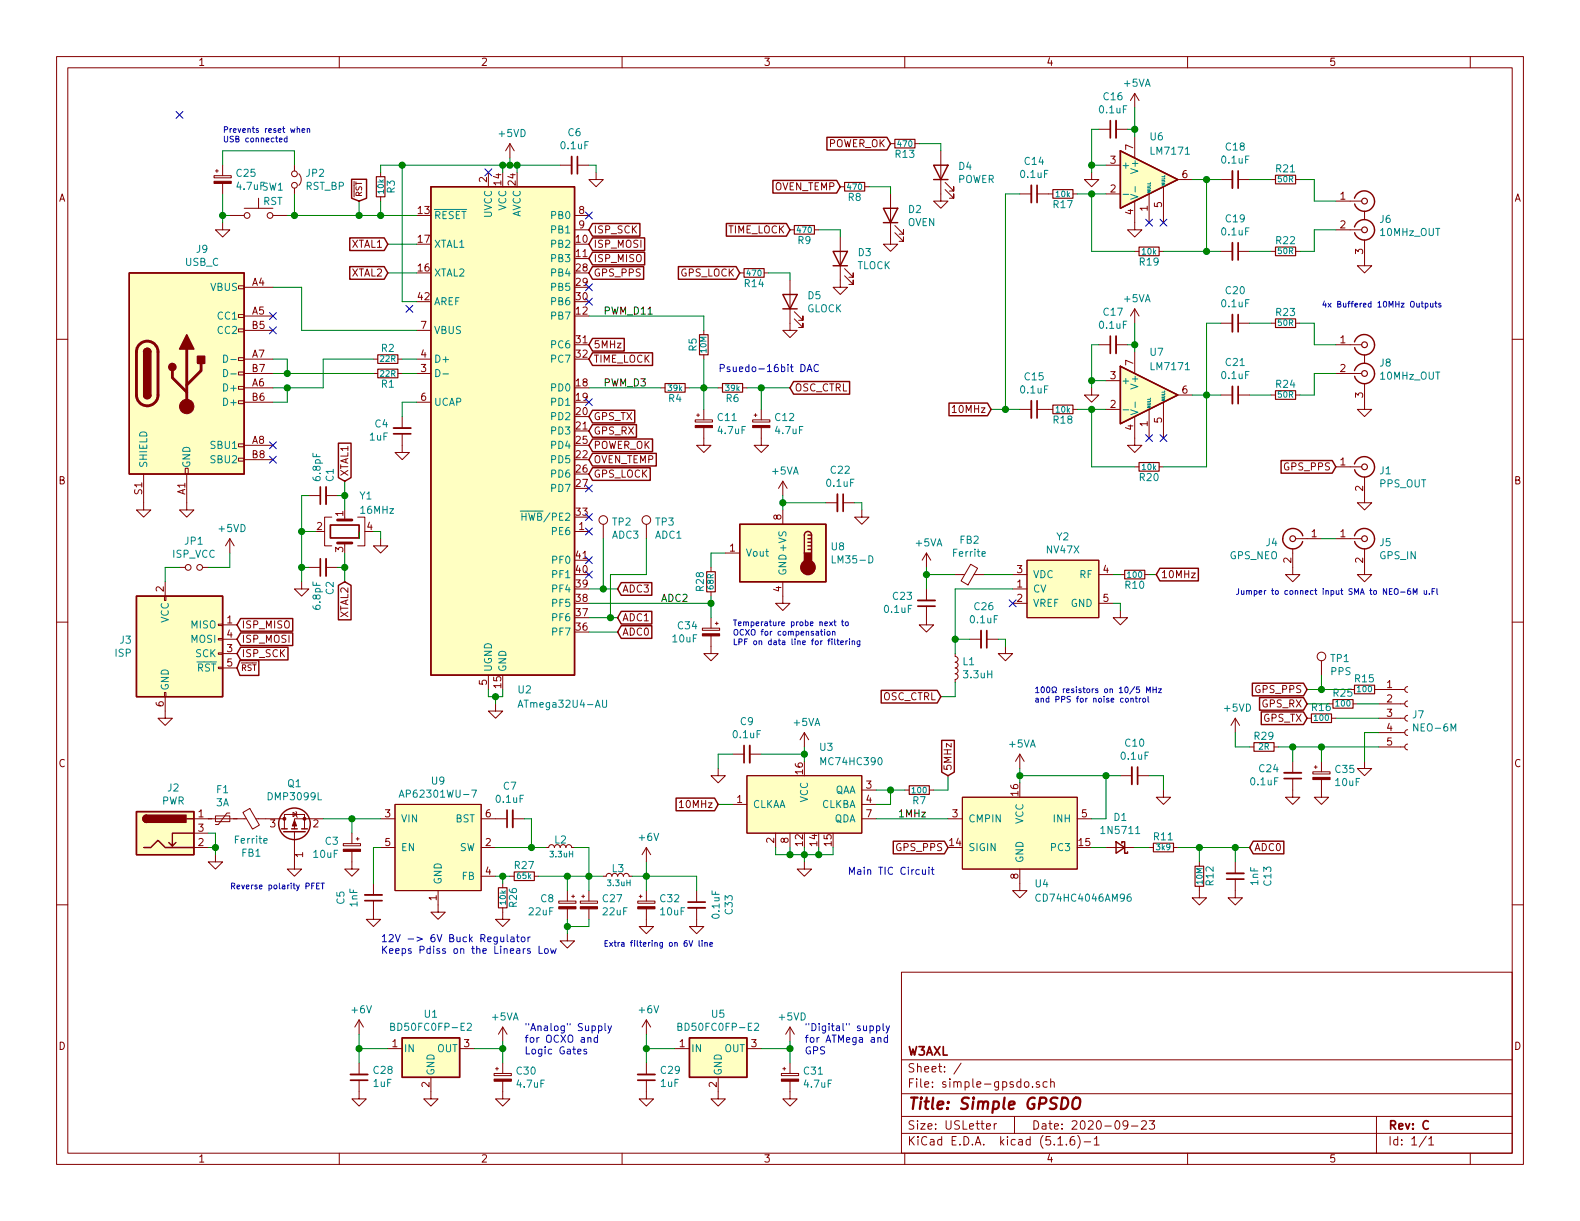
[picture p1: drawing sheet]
<svg xmlns="http://www.w3.org/2000/svg" width="279mm" height="216mm" viewBox="0 0 279 216" stroke-linecap="round" stroke-linejoin="round" font-family="sans-serif">
<defs><g id="words">
<text font-size="2.8" fill="#840000" x="160.4" y="196.2">Title: Simple GPSDO</text>
<g font-size="2.1" fill="#840000">
<text x="160.4" y="189.6">Sheet: /</text>
<text x="160.4" y="186.6">W3AXL</text>
<text x="160.4" y="192.3">File: simple-gpsdo.sch</text>
<text x="160.4" y="202.5">KiCad E.D.A. kicad (5.1.6)-1</text>
<text x="160.4" y="199.7">Size: USLetter</text>
<text x="182.4" y="199.7">Date: 2020-09-23</text>
<text x="245.4" y="199.7">Rev: C</text>
<text x="245.4" y="202.5">Id: 1/1</text>
</g>
<g font-size="1.8" fill="#840000">
<text x="35" y="11.6">1</text>
<text x="85" y="11.6">2</text>
<text x="135" y="11.6">3</text>
<text x="185" y="11.6">4</text>
<text x="235" y="11.6">5</text>
<text x="146.4" y="26">POWER_OK</text>
<text x="196.4" y="29">3</text>
<text x="200.4" y="26.5" transform="rotate(-90 200.4 26.5)">7</text>
<text x="10.4" y="35.6">A</text>
<text x="86.1" y="32.2" transform="rotate(-90 86.1 32.2)">2</text>
<text x="88.6" y="32.7" transform="rotate(-90 88.6 32.7)">14</text>
<text x="91.2" y="32.7" transform="rotate(-90 91.2 32.7)">24</text>
<text x="136.9" y="33.7">OVEN_TEMP</text>
<text x="196.4" y="34">2</text>
<text x="209.1" y="31.5">6</text>
<text x="237" y="35.3">1</text>
<text x="267.8" y="35.6">A</text>
<text x="74" y="37.8">13</text>
<text x="102.4" y="37.8">8</text>
<text x="102.4" y="40.4">9</text>
<text x="104.9" y="41.3">ISP_SCK</text>
<text x="128.7" y="41.3">TIME_LOCK</text>
<text x="200.4" y="37.9" transform="rotate(-90 200.4 37.9)">4</text>
<text x="202.9" y="37.3" transform="rotate(-90 202.9 37.3)">1</text>
<text x="205.5" y="36.7" transform="rotate(-90 205.5 36.7)">5</text>
<text x="237" y="40.4">2</text>
<text x="62.2" y="43.8">XTAL1</text>
<text x="74" y="42.9">17</text>
<text x="101.9" y="42.9">10</text>
<text x="101.9" y="45.5">11</text>
<text x="104.9" y="46.4">ISP_MISO</text>
<text x="104.9" y="43.8">ISP_MOSI</text>
<text x="241" y="44.9" transform="rotate(-90 241 44.9)">3</text>
<text x="44.6" y="50.5">A4</text>
<text x="62.2" y="48.9">XTAL2</text>
<text x="74" y="48">16</text>
<text x="74" y="53.1">42</text>
<text x="101.9" y="48">28</text>
<text x="101.9" y="50.5">29</text>
<text x="101.9" y="53.1">30</text>
<text x="104.9" y="48.9">GPS_PPS</text>
<text x="120.3" y="48.9">GPS_LOCK</text>
<text x="44.6" y="55.6">A5</text>
<text x="44.6" y="58.2">B5</text>
<text x="74.4" y="58.2">7</text>
<text x="101.9" y="55.6">12</text>
<text x="44.6" y="63.2">A7</text>
<text x="44.6" y="65.8">B7</text>
<text x="74.4" y="65.8">3</text>
<text x="74.4" y="63.2">4</text>
<text x="101.9" y="60.7">31</text>
<text x="101.9" y="63.2">32</text>
<text x="104.9" y="61.6">5MHz</text>
<text x="104.9" y="64.1">TIME_LOCK</text>
<text x="200.4" y="64.6" transform="rotate(-90 200.4 64.6)">7</text>
<text x="237" y="60.7">1</text>
<text x="237" y="65.8">2</text>
<text x="44.6" y="68.3">A6</text>
<text x="44.6" y="70.9">B6</text>
<text x="74.4" y="70.9">6</text>
<text x="101.9" y="68.3">18</text>
<text x="101.9" y="70.9">19</text>
<text x="140.5" y="69.2">OSC_CTRL</text>
<text x="196.4" y="67.1">3</text>
<text x="209.1" y="69.6">6</text>
<text x="241" y="70.3" transform="rotate(-90 241 70.3)">3</text>
<text x="101.9" y="73.4">20</text>
<text x="101.9" y="75.9">21</text>
<text x="104.9" y="74.3">GPS_TX</text>
<text x="104.9" y="76.8">GPS_RX</text>
<text x="168.9" y="73">10MHz</text>
<text x="196.4" y="72.1">2</text>
<text x="200.4" y="76" transform="rotate(-90 200.4 76)">4</text>
<text x="202.9" y="75.4" transform="rotate(-90 202.9 75.4)">1</text>
<text x="205.5" y="74.8" transform="rotate(-90 205.5 74.8)">5</text>
<text x="44.6" y="78.5">A8</text>
<text x="44.6" y="81">B8</text>
<text x="101.9" y="81">22</text>
<text x="101.9" y="78.5">25</text>
<text x="101.9" y="83.6">26</text>
<text x="104.9" y="81.9">OVEN_TEMP</text>
<text x="104.9" y="79.4">POWER_OK</text>
<text x="227.2" y="83.2">GPS_PPS</text>
<text x="237" y="82.3">1</text>
<text x="10.4" y="85.6">B</text>
<text x="25.1" y="87.4" transform="rotate(-90 25.1 87.4)">S1</text>
<text x="32.8" y="87.5" transform="rotate(-90 32.8 87.5)">A1</text>
<text x="61.6" y="84.3" transform="rotate(-90 61.6 84.3)">XTAL1</text>
<text x="101.9" y="86.1">27</text>
<text x="104.9" y="84.5">GPS_LOCK</text>
<text x="241" y="86.8" transform="rotate(-90 241 86.8)">2</text>
<text x="267.8" y="85.6">B</text>
<text x="56" y="93.7">2</text>
<text x="60.7" y="91.3" transform="rotate(-90 60.7 91.3)">1</text>
<text x="64.9" y="93.7">4</text>
<text x="101.9" y="91.2">33</text>
<text x="102.4" y="93.7">1</text>
<text x="138.2" y="91.9" transform="rotate(-90 138.2 91.9)">8</text>
<text x="231.9" y="95">1</text>
<text x="237" y="95">1</text>
<text x="60.7" y="97.6" transform="rotate(-90 60.7 97.6)">3</text>
<text x="101.9" y="101.3">40</text>
<text x="101.9" y="98.8">41</text>
<text x="129.1" y="97.5">1</text>
<text x="179.9" y="101.3">3</text>
<text x="195.1" y="101.3">4</text>
<text x="228.3" y="99.5" transform="rotate(-90 228.3 99.5)">2</text>
<text x="241" y="99.5" transform="rotate(-90 241 99.5)">2</text>
<text x="29" y="104.6" transform="rotate(-90 29 104.6)">2</text>
<text x="101.9" y="106.4">38</text>
<text x="101.9" y="103.9">39</text>
<text x="110" y="104.8">ADC3</text>
<text x="138.2" y="104.6" transform="rotate(-90 138.2 104.6)">4</text>
<text x="179.9" y="103.9">1</text>
<text x="179.9" y="106.4">2</text>
<text x="195.1" y="106.4">5</text>
<text x="205.3" y="102.2">10MHz</text>
<text x="40.2" y="110.2">1</text>
<text x="40.2" y="112.8">4</text>
<text x="42.7" y="111.1">ISP_MISO</text>
<text x="42.7" y="113.7">ISP_MOSI</text>
<text x="61.6" y="109.3" transform="rotate(-90 61.6 109.3)">XTAL2</text>
<text x="101.9" y="111.5">36</text>
<text x="101.9" y="109">37</text>
<text x="110" y="112.4">ADC0</text>
<text x="110" y="109.9">ADC1</text>
<text x="40.2" y="115.3">3</text>
<text x="40.2" y="117.9">5</text>
<text x="42.7" y="116.2">ISP_SCK</text>
<text x="29" y="124.9" transform="rotate(-90 29 124.9)">6</text>
<text x="86.1" y="121.1" transform="rotate(-90 86.1 121.1)">5</text>
<text x="88.6" y="121.6" transform="rotate(-90 88.6 121.6)">15</text>
<text x="156.1" y="123.8">OSC_CTRL</text>
<text x="222.1" y="122.6">GPS_PPS</text>
<text x="223.2" y="125.1">GPS_RX</text>
<text x="232" y="125.7">R16</text>
<text x="235.8" y="123.2">R25</text>
<text x="245.3" y="121.7">1</text>
<text x="245.3" y="124.2">2</text>
<text x="223.4" y="127.6">GPS_TX</text>
<text x="245.3" y="126.7">3</text>
<text x="245.3" y="129.3">4</text>
<text x="245.3" y="131.8">5</text>
<text x="10.4" y="135.6">C</text>
<text x="142" y="136.9" transform="rotate(-90 142 136.9)">16</text>
<text x="168.3" y="136.4" transform="rotate(-90 168.3 136.4)">5MHz</text>
<text x="267.8" y="135.6">C</text>
<text x="120.6" y="142.9">10MHz</text>
<text x="130.3" y="142">1</text>
<text x="153.2" y="139.4">3</text>
<text x="153.2" y="142">4</text>
<text x="180.1" y="140.7" transform="rotate(-90 180.1 140.7)">16</text>
<text x="35.1" y="144.5">1</text>
<text x="35.1" y="149.6">2</text>
<text x="35.1" y="147.1">3</text>
<text x="47.8" y="146.3">3</text>
<text x="55.4" y="146.3">2</text>
<text x="68.1" y="144.5">3</text>
<text x="68.1" y="149.6">5</text>
<text x="85.9" y="149.6">2</text>
<text x="85.9" y="144.5">6</text>
<text x="136.9" y="149.1" transform="rotate(-90 136.9 149.1)">2</text>
<text x="139.4" y="149.1" transform="rotate(-90 139.4 149.1)">8</text>
<text x="142" y="149.6" transform="rotate(-90 142 149.6)">12</text>
<text x="144.5" y="149.6" transform="rotate(-90 144.5 149.6)">14</text>
<text x="147.1" y="149.6" transform="rotate(-90 147.1 149.6)">15</text>
<text x="153.2" y="144.5">7</text>
<text x="167.9" y="149.6">14</text>
<text x="168.4" y="144.5">3</text>
<text x="190.8" y="149.6">15</text>
<text x="191.3" y="144.5">5</text>
<text x="53.6" y="151.6" transform="rotate(-90 53.6 151.6)">1</text>
<text x="85.9" y="154.7">4</text>
<text x="158.6" y="150.5">GPS_PPS</text>
<text x="180.1" y="155.4" transform="rotate(-90 180.1 155.4)">8</text>
<text x="221.8" y="150.5">ADC0</text>
<text x="77.2" y="159.2" transform="rotate(-90 77.2 159.2)">1</text>
<text x="10.4" y="185.6">D</text>
<text x="69.4" y="185.2">1</text>
<text x="82.1" y="185.2">3</text>
<text x="120.2" y="185.2">1</text>
<text x="132.9" y="185.2">3</text>
<text x="267.8" y="185.6">D</text>
<text x="75.9" y="192.3" transform="rotate(-90 75.9 192.3)">2</text>
<text x="126.7" y="192.3" transform="rotate(-90 126.7 192.3)">2</text>
<text x="35" y="205.5">1</text>
<text x="85" y="205.5">2</text>
<text x="135" y="205.5">3</text>
<text x="185" y="205.5">4</text>
<text x="235" y="205.5">5</text>
</g>
<g font-size="1.8" fill="#008484">
<text x="195.2" y="17.7">C16</text>
<text x="198.8" y="15.3">+5VA</text>
<text x="194.5" y="20">0.1uF</text>
<text x="88.3" y="24.2">+5VD</text>
<text x="99.3" y="26.4">0.1uF</text>
<text x="100.5" y="24.1">C6</text>
<text x="158.4" y="27.9">R13</text>
<text x="181.3" y="29.2">C14</text>
<text x="198.2" y="29.8">+</text>
<text x="203.4" y="24.8">U6</text>
<text x="203.7" y="27.4">LM7171</text>
<text x="216.1" y="28.9">0.1uF</text>
<text x="216.8" y="26.6">C18</text>
<text x="41.9" y="31.3">C25</text>
<text x="42" y="33.6">4.7uFSW1</text>
<text x="54" y="33.6">RST_BP</text>
<text x="54.2" y="31.3">JP2</text>
<text x="69.8" y="34.1" transform="rotate(-90 69.8 34.1)">R3</text>
<text x="150" y="35.5">R8</text>
<text x="169.3" y="32.4">POWER</text>
<text x="169.6" y="30">D4</text>
<text x="180.6" y="31.5">0.1uF</text>
<text x="201.3" y="30.3" transform="rotate(-90 201.3 30.3)">V+</text>
<text x="225.7" y="30.5">R21</text>
<text x="46.5" y="36.2">RST</text>
<text x="76.7" y="38.7">RESET</text>
<text x="87" y="38.5" transform="rotate(-90 87 38.5)">UVCC</text>
<text x="89.5" y="37.3" transform="rotate(-90 89.5 37.3)">VCC</text>
<text x="92.1" y="38.5" transform="rotate(-90 92.1 38.5)">AVCC</text>
<text x="97.7" y="38.7">PB0</text>
<text x="97.7" y="41.3">PB1</text>
<text x="160.5" y="40">OVEN</text>
<text x="160.7" y="37.7">D2</text>
<text x="186.3" y="36.8">R17</text>
<text x="216.1" y="41.6">0.1uF</text>
<text x="216.8" y="39.3">C19</text>
<text x="244" y="39.4">J6</text>
<text x="244.2" y="41.7">10MHz_OUT</text>
<text x="32.7" y="47">USB_C</text>
<text x="34.8" y="44.7">J9</text>
<text x="76.7" y="43.8">XTAL1</text>
<text x="97.7" y="43.8">PB2</text>
<text x="97.7" y="46.4">PB3</text>
<text x="141.1" y="43.2">R9</text>
<text x="151.5" y="47.6">TLOCK</text>
<text x="151.8" y="45.3">D3</text>
<text x="201.6" y="47">R19</text>
<text x="225.7" y="43.2">R22</text>
<text x="37.3" y="51.4">VBUS</text>
<text x="76.7" y="48.9">XTAL2</text>
<text x="76.7" y="54">AREF</text>
<text x="97.7" y="48.9">PB4</text>
<text x="97.7" y="51.4">PB5</text>
<text x="97.7" y="54">PB6</text>
<text x="131.7" y="50.8">R14</text>
<text x="142.9" y="52.9">D5</text>
<text x="198.8" y="53.4">+5VA</text>
<text x="216.8" y="52">C20</text>
<text x="38.6" y="56.5">CC1</text>
<text x="38.6" y="59.1">CC2</text>
<text x="76.7" y="59.1">VBUS</text>
<text x="97.7" y="56.5">PB7</text>
<text x="142.7" y="55.2">GLOCK</text>
<text x="194.5" y="58.1">0.1uF</text>
<text x="195.2" y="55.8">C17</text>
<text x="216.1" y="54.3">0.1uF</text>
<text x="225.7" y="55.9">R23</text>
<text x="67.5" y="62.2">R2</text>
<text x="76.7" y="64.1">D+</text>
<text x="97.7" y="61.6">PC6</text>
<text x="97.7" y="64.1">PC7</text>
<text x="123.2" y="62.1" transform="rotate(-90 123.2 62.1)">R5</text>
<text x="203.4" y="62.9">U7</text>
<text x="203.7" y="65.5">LM7171</text>
<text x="216.8" y="64.7">C21</text>
<text x="244" y="64.8">J8</text>
<text x="39.9" y="69.2">D+</text>
<text x="39.9" y="71.8">D+</text>
<text x="67.5" y="68.6">R1</text>
<text x="76.7" y="71.8">UCAP</text>
<text x="97.7" y="69.2">PD0</text>
<text x="97.7" y="71.8">PD1</text>
<text x="118.3" y="71.1">R4</text>
<text x="128.4" y="71.1">R6</text>
<text x="180.6" y="69.6">0.1uF</text>
<text x="181.3" y="67.3">C15</text>
<text x="198.2" y="67.9">+</text>
<text x="201.3" y="68.4" transform="rotate(-90 201.3 68.4)">V+</text>
<text x="216.1" y="67">0.1uF</text>
<text x="225.7" y="68.6">R24</text>
<text x="244.2" y="67.1">10MHz_OUT</text>
<text x="65.4" y="77.9">1uF</text>
<text x="66.3" y="75.6">C4</text>
<text x="97.7" y="74.3">PD2</text>
<text x="97.7" y="76.8">PD3</text>
<text x="127" y="74.4">C11</text>
<text x="127.1" y="76.8">4.7uF</text>
<text x="137.1" y="74.4">C12</text>
<text x="137.2" y="76.8">4.7uF</text>
<text x="186.3" y="74.9">R18</text>
<text x="26" y="82.8" transform="rotate(-90 26 82.8)">SHIELD</text>
<text x="33.7" y="82.8" transform="rotate(-90 33.7 82.8)">GND</text>
<text x="37.4" y="79.4">SBU1</text>
<text x="37.4" y="81.9">SBU2</text>
<text x="97.7" y="81.9">PD5</text>
<text x="97.7" y="79.4">PD4</text>
<text x="136.6" y="83.9">+5VA</text>
<text x="147" y="83.8">C22</text>
<text x="244" y="83.9">J1</text>
<text x="56.7" y="84.9" transform="rotate(-90 56.7 84.9)">6.8pF</text>
<text x="59" y="85.1" transform="rotate(-90 59 85.1)">C1</text>
<text x="63.7" y="88.3">Y1</text>
<text x="97.7" y="84.5">PD6</text>
<text x="97.7" y="87">PD7</text>
<text x="146.3" y="86.1">0.1uF</text>
<text x="201.6" y="85.1">R20</text>
<text x="244" y="86.2">PPS_OUT</text>
<text x="38.8" y="94.1">+5VD</text>
<text x="63.9" y="90.9">16MHz</text>
<text x="93" y="92.1">HWB/PE2</text>
<text x="97.7" y="94.6">PE6</text>
<text x="108.2" y="95.2">ADC3</text>
<text x="108.3" y="92.9">TP2</text>
<text x="115.8" y="95.2">ADC1</text>
<text x="116" y="92.9">TP3</text>
<text x="186.9" y="95.6">Y2</text>
<text x="30.5" y="98.6">ISP_VCC</text>
<text x="32.7" y="96.3">JP1</text>
<text x="97.8" y="99.7">PF0</text>
<text x="131.8" y="98.4">Vout</text>
<text x="139.1" y="101.9" transform="rotate(-90 139.1 101.9)">GND +VS</text>
<text x="147" y="97.3">U8</text>
<text x="147.6" y="99.6">LM35-D</text>
<text x="162" y="96.6">+5VA</text>
<text x="168.7" y="98.5">Ferrite</text>
<text x="169.8" y="96.1">FB2</text>
<text x="185.2" y="97.9">NV47X</text>
<text x="217.4" y="98.9">GPS_NEO</text>
<text x="223.9" y="96.6">J4</text>
<text x="244" y="98.9">GPS_IN</text>
<text x="244" y="96.6">J5</text>
<text x="56.7" y="107.7" transform="rotate(-90 56.7 107.7)">6.8pF</text>
<text x="59" y="105.1" transform="rotate(-90 59 105.1)">C2</text>
<text x="97.8" y="107.3">PF5</text>
<text x="97.8" y="104.8">PF4</text>
<text x="97.8" y="102.2">PF1</text>
<text x="124.5" y="104.5" transform="rotate(-90 124.5 104.5)">R28</text>
<text x="158" y="106.1">C23</text>
<text x="172.4" y="107.9">C26</text>
<text x="182.6" y="104.8">CV</text>
<text x="182.6" y="107.3">VREF</text>
<text x="182.6" y="102.2">VDC</text>
<text x="189.4" y="107.3">GND</text>
<text x="190.9" y="102.2">RF</text>
<text x="199" y="104.1">R10</text>
<text x="21.3" y="113.8">J3</text>
<text x="29.8" y="110.2" transform="rotate(-90 29.8 110.2)">VCC</text>
<text x="33.8" y="111.1">MISO</text>
<text x="33.8" y="113.7">MOSI</text>
<text x="97.8" y="112.4">PF7</text>
<text x="97.8" y="109.9">PF6</text>
<text x="119" y="113.6">10uF</text>
<text x="119.9" y="111.3">C34</text>
<text x="156.5" y="108.4">0.1uF</text>
<text x="171.7" y="110.2">0.1uF</text>
<text x="20.3" y="116.1">ISP</text>
<text x="34.6" y="116.2">SCK</text>
<text x="34.8" y="118.7">RST</text>
<text x="87" y="118.9" transform="rotate(-90 87 118.9)">UGND</text>
<text x="89.5" y="118.9" transform="rotate(-90 89.5 118.9)">GND</text>
<text x="170.3" y="117.6">L1</text>
<text x="170.5" y="119.9">3.3uH</text>
<text x="235.3" y="117.1">TP1</text>
<text x="235.4" y="119.4">PPS</text>
<text x="29.8" y="122.2" transform="rotate(-90 29.8 122.2)">GND</text>
<text x="91.7" y="122.6">U2</text>
<text x="92.4" y="125.1">ATmega32U4-AU</text>
<text x="216.6" y="125.8">+5VD</text>
<text x="239.6" y="120.6">R15</text>
<text x="129.7" y="130.5">0.1uF</text>
<text x="131" y="128.2">C9</text>
<text x="140.4" y="128.4">+5VA</text>
<text x="221.9" y="130.8">R29</text>
<text x="249.8" y="127">J7</text>
<text x="250.3" y="129.3">NEO-6M</text>
<text x="145" y="132.8">U3</text>
<text x="145.4" y="135.3">MC74HC390</text>
<text x="178.5" y="132.2">+5VA</text>
<text x="198.3" y="134.3">0.1uF</text>
<text x="199" y="132">C10</text>
<text x="222.7" y="136.6">C24</text>
<text x="236.2" y="136.7">C35</text>
<text x="28.6" y="142.3">PWR</text>
<text x="29.7" y="140">J2</text>
<text x="38.3" y="142.6">3A</text>
<text x="38.4" y="140.3">F1</text>
<text x="47.6" y="141.5">DMP3099L</text>
<text x="50.9" y="139.2">Q1</text>
<text x="71.5" y="141">AP62301WU-7</text>
<text x="76.4" y="138.7">U9</text>
<text x="87.8" y="142">0.1uF</text>
<text x="89.1" y="139.6">C7</text>
<text x="133.1" y="142.9">CLKAA</text>
<text x="142.9" y="141.9" transform="rotate(-90 142.9 141.9)">VCC</text>
<text x="145.2" y="142.9">CLKBA</text>
<text x="147.4" y="140.3">QAA</text>
<text x="161.4" y="142.2">R7</text>
<text x="221.3" y="138.9">0.1uF</text>
<text x="236.2" y="139">10uF</text>
<text x="41.7" y="149.2">Ferrite</text>
<text x="57.6" y="149.4">C3</text>
<text x="70.9" y="145.4">VIN</text>
<text x="80.5" y="145.4">BST</text>
<text x="98.1" y="149.1">L2</text>
<text x="113.1" y="148.7">+6V</text>
<text x="147.4" y="145.4">QDA</text>
<text x="171.2" y="145.4">CMPIN</text>
<text x="181" y="145.7" transform="rotate(-90 181 145.7)">VCC</text>
<text x="186.4" y="145.4">INH</text>
<text x="195" y="147.5">1N5711</text>
<text x="197" y="145.2">D1</text>
<text x="204.1" y="148.6">R11</text>
<text x="42.8" y="151.5">FB1</text>
<text x="55.5" y="151.7">10uF</text>
<text x="70.9" y="150.5">EN</text>
<text x="81.2" y="150.5">SW</text>
<text x="81.7" y="155.6">FB</text>
<text x="91.1" y="153.7">R27</text>
<text x="108.3" y="154.2">L3</text>
<text x="171.2" y="150.5">SIGIN</text>
<text x="181" y="152.7" transform="rotate(-90 181 152.7)">GND</text>
<text x="186.1" y="150.5">PC3</text>
<text x="60.9" y="159.9" transform="rotate(-90 60.9 159.9)">C5</text>
<text x="63.2" y="160.3" transform="rotate(-90 63.2 160.3)">1nF</text>
<text x="78.1" y="156.5" transform="rotate(-90 78.1 156.5)">GND</text>
<text x="91.4" y="160.4" transform="rotate(-90 91.4 160.4)">R26</text>
<text x="93.6" y="161.8">22uF</text>
<text x="95.7" y="159.5">C8</text>
<text x="106.7" y="159.5">C27</text>
<text x="106.7" y="161.8">22uF</text>
<text x="116.8" y="159.5">C32</text>
<text x="116.9" y="161.8">10uF</text>
<text x="129.6" y="161.6" transform="rotate(-90 129.6 161.6)">C33</text>
<text x="183.1" y="156.9">U4</text>
<text x="183.8" y="159.4">CD74HC4046AM96</text>
<text x="214.6" y="156.5" transform="rotate(-90 214.6 156.5)">R12</text>
<text x="222.5" y="156.5" transform="rotate(-90 222.5 156.5)">1nF</text>
<text x="224.8" y="156.6" transform="rotate(-90 224.8 156.6)">C13</text>
<text x="127.3" y="162.3" transform="rotate(-90 127.3 162.3)">0.1uF</text>
<text x="62.3" y="179.2">+6V</text>
<text x="75.1" y="180">U1</text>
<text x="113.1" y="179.2">+6V</text>
<text x="125.9" y="180">U5</text>
<text x="69.8" y="182.3">BD50FC0FP-E2</text>
<text x="87" y="180.4">+5VA</text>
<text x="120.6" y="182.3">BD50FC0FP-E2</text>
<text x="137.8" y="180.4">+5VD</text>
<text x="66.1" y="189.9">C28</text>
<text x="71.4" y="186.1">IN</text>
<text x="76.8" y="190.2" transform="rotate(-90 76.8 190.2)">GND</text>
<text x="77.3" y="186.1">OUT</text>
<text x="91.4" y="190">C30</text>
<text x="116.9" y="189.9">C29</text>
<text x="122.2" y="186.1">IN</text>
<text x="127.6" y="190.2" transform="rotate(-90 127.6 190.2)">GND</text>
<text x="128.1" y="186.1">OUT</text>
<text x="142.2" y="190">C31</text>
<text x="66.1" y="192.2">1uF</text>
<text x="91.5" y="192.3">4.7uF</text>
<text x="116.9" y="192.2">1uF</text>
<text x="142.3" y="192.3">4.7uF</text>
</g>
<g font-size="1.8">
<text x="106.7" y="55.6">PWM_D11</text>
<text x="106.7" y="68.3">PWM_D3</text>
<text x="116.8" y="106.4">ADC2</text>
<text x="158.7" y="144.5">1MHz</text>
</g>
<g font-size="1.8" fill="#0000c2">
<text x="127" y="65.8">Psuedo-16bit DAC</text>
<text x="149.9" y="154.7">Main TIC Circuit</text>
<text x="67.3" y="166.6">12V -&gt; 6V Buck Regulator</text>
<text x="67.3" y="168.7">Keeps Pdiss on the Linears Low</text>
<text x="92.7" y="182.3">&quot;Analog&quot; Supply</text>
<text x="92.7" y="184.4">for OCXO and</text>
<text x="142.2" y="182.3">&quot;Digital&quot; supply</text>
<text x="142.2" y="184.4">for ATMega and</text>
<text x="92.7" y="186.4">Logic Gates</text>
<text x="142.2" y="186.4">GPS</text>
</g>
<g font-size="1.4" fill="#0000c2">
<text x="39.4" y="23.5">Prevents reset when</text>
<text x="39.4" y="25.1">USB connected</text>
<text x="233.7" y="54.4">4x Buffered 10MHz Outputs</text>
<text x="218.4" y="105.2">Jumper to connect input SMA to NEO-6M u.Fl</text>
<text x="129.5" y="110.7">Temperature probe next to</text>
<text x="129.5" y="112.4">OCXO for compensation</text>
<text x="129.5" y="114">LPF on data line for filtering</text>
<text x="182.9" y="122.5">100 resistors on 10/5 MHz</text>
<text x="182.9" y="124.2">and PPS for noise control</text>
<text x="40.6" y="157.2">Reverse polarity PFET</text>
<text x="106.7" y="167.4">Extra filtering on 6V line</text>
</g>
<g font-size="1.4" fill="#008484">
<text x="158.9" y="26">470</text>
<text x="67.9" y="34.2" transform="rotate(-90 67.9 34.2)">10k</text>
<text x="150" y="33.6">470</text>
<text x="186.8" y="34.8">10k</text>
<text x="226" y="32.2">50R</text>
<text x="141.1" y="41.2">470</text>
<text x="202" y="45">10k</text>
<text x="226" y="44.9">50R</text>
<text x="132.2" y="48.8">470</text>
<text x="226" y="57.6">50R</text>
<text x="67.3" y="64">22R</text>
<text x="124.9" y="62.3" transform="rotate(-90 124.9 62.3)">10M</text>
<text x="67.3" y="66.6">22R</text>
<text x="118.2" y="69.1">39k</text>
<text x="128.4" y="69.1">39k</text>
<text x="226" y="70.3">50R</text>
<text x="186.8" y="72.9">10k</text>
<text x="202" y="83.1">10k</text>
<text x="126.2" y="104.2" transform="rotate(-90 126.2 104.2)">68R</text>
<text x="199.5" y="102.2">100</text>
<text x="236.3" y="124.9">100</text>
<text x="240.1" y="122.4">100</text>
<text x="232.5" y="127.5">100</text>
<text x="222.6" y="132.5">2R</text>
<text x="161.4" y="140.3">100</text>
<text x="91.5" y="155.4">65k</text>
<text x="97.4" y="151.6">3.3uH</text>
<text x="204.5" y="150.3">3k9</text>
<text x="89.5" y="159.9" transform="rotate(-90 89.5 159.9)">10k</text>
<text x="107.5" y="156.7">3.3uH</text>
<text x="212.6" y="156.3" transform="rotate(-90 212.6 156.3)">10M</text>
</g>
<g font-size="1.4" fill="#840000">
<text x="64" y="34.9" transform="rotate(-90 64 34.9)">RST</text>
<text x="42.6" y="118.6">RST</text>
</g>
<g font-size=".7" fill="#008484">
<text x="203.5" y="34.2" transform="rotate(-90 203.5 34.2)">NULL</text>
<text x="206" y="32.9" transform="rotate(-90 206 32.9)">NULL</text>
<text x="206" y="71" transform="rotate(-90 206 71)">NULL</text>
<text x="203.5" y="72.3" transform="rotate(-90 203.5 72.3)">NULL</text>
</g>
</g></defs>
<g fill="none" stroke="#840000" stroke-width=".18">
<path d="M10 10h259.4v195.9h-259.4zM12 12h255.4v191.9h-255.4zM60 10v2M110 10v2M160 10v2M200.7 16.5l-.8 1.3M200.7 16.5v2.6M200.7 16.5l.7 1.3M210 10v2M260 10v2M37.8 31.1h3.1v.3h-3.1zM38.1 30.2h.5"/>
<path d="M38.4 30v.5M39.4 39.4v1.2h1.2l-1.2 1.3-1.3-1.3h1.3M39.4 29.2v1.9M39.4 32.4v1.9M40.6 38.1h2.6M43.2 36.8h5.1M45.7 35.1v1.7M48.3 38.1h2.5M52.1 29.2v1M52.1 33.3v1M52.8 30.7a1.41 1.41 0 0 1 0 2.1M67.3 30.5v.7"/>
<path d="M67.3 34.8v.8M86.4 30.5v2.5M90.2 25.4l-.8 1.3M90.2 25.4v2.5M90.2 25.4l.7 1.3M99.1 29.2h2M101.6 38.1h2.5M102.1 29.2h2M105.4 30.5v1.3h1.3l-1.3 1.2-1.3-1.2h1.3M148.6 33h.8M152.9 33h.8M157.5 34.3v8.9h1.2l-1.2 1.3-1.3-1.3h1.3"/>
<path d="M157.5 25.4h.7M158.2 39.9l1.6 1.5v-.8v.8h-.8M161.8 25.4h.8M166.4 26.7v8.9h1.2l-1.2 1.2-1.3-1.2h1.3M167.1 33.5l1.6 1.6v-.8v.8h-.8M167.1 32.3l1.6 1.5v-.8v.8h-.8M180.3 34.3h2.1M183.4 34.3h2.8M189.7 34.3h.8M193 30.5v1.3h1.3l-1.3 1.2-1.2-1.2h1.2M194.3 22.9h2M195.6 34.3h2.5"/>
<path d="M195.6 29.2h2.5M197.4 22.9h2M200.7 35.6v5h1.2l-1.2 1.3-1.3-1.3h1.3M200.7 24.1v3.8M203.2 34.3v5.1M205.7 33v6.4M208.3 31.8h2.5M215.9 31.8h2M218.9 31.8h2.1M224.8 31.8h.8M229.1 31.8h.8M236.2 35.6h4.6"/>
<path d="M241.3 37.3v1.4M10 60h2M42.2 58.2h1v.5h-1zM42.2 55.6h1v.5h-1zM42.2 50.5h1v.6h-1zM43.2 58.4h5.1M43.2 50.8h5.1M43.2 55.9h5.1M73.7 58.4h2.5M101.6 40.6h2.5M124.5 58.4v.8M130.8 48.3h.8"/>
<path d="M135.1 48.3h.8M139.7 49.5v8.9h1.3l-1.3 1.3-1.3-1.3h1.3M139.7 40.6h.8M140.5 56.4l1.5 1.5v-.7v.7h-.8M140.5 55.1l1.5 1.5v-.7v.7h-.8M144 40.6h.8M148.6 41.9v8.9h1.3l-1.3 1.3-1.3-1.3h1.3M149.4 48.8l1.5 1.5v-.8v.8h-.8M149.4 47.5l1.5 1.5v-.7v.7h-.8M158.2 41.1l1.6 1.6v-.8v.8h-.8M200.7 44.5h.7M200.7 54.6v2.6"/>
<path d="M200.7 54.6l-.8 1.3M200.7 54.6l.7 1.3M205 44.5h.7M215.9 57.2h2M215.9 44.5h2M218.9 57.2h2.1M218.9 44.5h2.1M224.8 57.2h.8M224.8 44.5h.8M229.1 57.2h.8M229.1 44.5h.8M236.2 40.6h4.6"/>
<path d="M241.3 42.4v4.6h1.3l-1.3 1.3-1.3-1.3h1.3M267.4 60h2M42.2 78.5h1v.5h-1zM42.2 70.9h1v.5h-1zM42.2 68.3h1v.5h-1zM42.2 65.8h1v.5h-1zM42.2 63.2h1v.6h-1zM43.2 68.6h5.1M43.2 66h5.1M43.2 63.5h5.1M43.2 71.1h5.1M43.2 78.7h5.1"/>
<path d="M66 66h.8M66 63.5h.8M70.4 66h.7M70.4 63.5h.7M71.1 76.7v3.3h1.3l-1.3 1.3-1.3-1.3h1.3M71.1 73.7v2M73.7 66h2.5M73.7 63.5h2.5M73.7 71.1h2.5M116.8 68.6h.8M121.2 68.6h.7M122.9 74.2h3.1v.4h-3.1z"/>
<path d="M123.2 73.4h.5M123.4 73.2v.5M124.5 75.6v3.1h1.2l-1.2 1.3-1.3-1.3h1.3M124.5 62.7v.8M124.5 72.4v1.8M127 68.6h.8M131.3 68.6h.8M133.1 74.2h3v.4h-3zM133.3 73.4h.6M133.6 73.2v.5M134.6 75.6v3.1h1.3l-1.3 1.3-1.3-1.3h1.3M134.6 72.4v1.8"/>
<path d="M168.4 72l.4-.3v1.2M168.4 72.9h.7M180.3 72.4h2.1M183.4 72.4h2.8M189.7 72.4h.8M193 68.6v1.3h1.3l-1.3 1.2-1.2-1.2h1.2M194.3 61h2M195.6 72.4h2.5M195.6 67.3h2.5M197.4 61h2M200.7 73.7v5h1.2l-1.2 1.3-1.3-1.3h1.3M200.7 62.2v3.8"/>
<path d="M203.2 72.4v5.1M205.7 71.1v6.4M208.3 69.9h2.5M215.9 69.9h2M218.9 69.9h2.1M224.8 69.9h.8M229.1 69.9h.8M236.2 66h4.6M236.2 61h4.6M241.3 67.8v4.6h1.3l-1.3 1.3-1.3-1.3h1.3M241.3 62.7v1.4M25.4 83.8v6.4h1.3l-1.3 1.2-1.3-1.2h1.3"/>
<path d="M32.8 82.8h.5v1h-.5zM33 83.8v6.4h1.3l-1.3 1.2-1.3-1.2h1.3M40.6 95.3l-.7 1.2M40.6 95.3v2.5M40.6 95.3l.8 1.2M42.2 81h1v.5h-1zM43.2 81.3h5.1M54.6 87.6h2M57.7 87.6h2M58.7 91.4h-1.3v5.1h1.3M61 91.4v.5M61 96v.5"/>
<path d="M63.2 91.4h1.3v5.1h-1.3M67.3 95.3v1.2h1.3l-1.3 1.3-1.3-1.3h1.3M101.6 94h2.5M106.7 92.7v2.6M114.3 92.7v2.6M128.3 97.8h2.5M138.4 85.1v2.5M138.4 90.2v2.5M138.4 85.1l-.7 1.3M138.4 85.1l.8 1.3M146 88.9h2.1M149.1 88.9h2"/>
<path d="M152.4 90.2v1.2h1.3l-1.3 1.3-1.3-1.3h1.3M163.8 97.8v2.5M163.8 97.8l-.7 1.3M163.8 97.8l.8 1.3M171.7 99.8l1.2 .7-1.7 2.9-1.2-.7zM181.6 99.1h12.7v10.1h-12.7zM200.7 82.6h.7M205 82.6h.7M228.6 97v4.6h1.3l-1.3 1.3-1.3-1.3h1.3M229.1 95.3h4.6M236.2 82.6h4.6M236.2 95.3h4.6"/>
<path d="M241.3 84.3v4.6h1.3l-1.3 1.3-1.3-1.3h1.3M241.3 97v4.6h1.3l-1.3 1.3-1.3-1.3h1.3M10 110h2M29.1 105.4h.2v.8h-.2zM29.2 102.9v2.5M31.7 100.3h1.1M35.8 100.3h1M38.6 118h.8v.2h-.8zM38.6 115.4h.8v.3h-.8zM38.6 112.9h.8v.3h-.8zM38.6 110.4h.8v.2h-.8zM39.4 113h2.5"/>
<path d="M39.4 110.5h2.5M39.4 115.6h2.5M39.4 118.1h2.5M53.3 102.9v1.2h1.3l-1.3 1.3-1.2-1.3h1.2M54.6 100.3h2M57.7 100.3h2M86.4 119.4v2.5M124.2 111.1h3.1v.4h-3.1zM125.7 112.4v3.2h1.3l-1.3 1.2-1.2-1.2h1.2M125.7 100.3v.8M125.7 104.6v.8M125.7 109.2v1.9"/>
<path d="M126.5 110.2h.5M126.7 110v.5M138.4 102.9v3.8h1.3l-1.3 1.3-1.2-1.3h1.2M163.8 107.2v3.3h1.3l-1.3 1.3-1.2-1.3h1.2M163.8 104.1v2.1M168.9 115.6v.5l.3 .1 .2 .3-.1 .4-.4 .2 .3 .1 .2 .3-.1 .4-.4 .2 .3 .1 .2 .3-.1 .4-.4 .2 .3 .2 .2 .2-.1 .5-.4 .1v.6M168.9 101.6h1.7M171.4 113h2.1M172.2 101.6h1.8M174.5 113h2M177.8 114.3v1.3h1.3l-1.3 1.2-1.3-1.2h1.3M179.1 101.6h2.5"/>
<path d="M179.1 104.1h2.5M179.1 106.7h2.5M194.3 101.6h2.5M194.3 106.7h2.5M198.1 108v1.2h1.3l-1.3 1.3-1.3-1.3h1.3M198.1 101.6h.8M202.4 101.6h.8M233.7 116.8v2.6M267.4 110h2M29.1 122.4h.2v.8h-.2zM29.2 123.2v3.8h1.3l-1.3 1.3-1.3-1.3h1.3M87.6 124.5v1.2h1.3l-1.3 1.3-1.2-1.3h1.2"/>
<path d="M127 135.9v1.3h1.3l-1.3 1.2-1.3-1.2h1.3M129.5 133.4h2.1M132.1 137.2h20.3v10.1h-20.3zM132.6 133.4h2M142.2 129.5l-.7 1.3M142.2 129.5v2.6M142.2 129.5l.8 1.3M152.4 139.7h2.5M160 139.7h.8M164.3 139.7h.8M180.3 133.4l-.7 1.2M180.3 133.4v2.5"/>
<path d="M180.3 133.4l.8 1.2M198.1 137.2h2.1M201.2 137.2h2M205.7 139.7v1.3h1.3l-1.3 1.2-1.2-1.2h1.2M218.4 127v2.5M218.4 127l-.7 1.3M218.4 127l.8 1.3M221 132.1h.7M225.3 132.1h.8M228.6 137.7v3.3h1.3l-1.3 1.2-1.3-1.2h1.3M228.6 134.6v2.1M231.1 127h.8"/>
<path d="M232.2 136.5h3v.4h-3zM232.4 135.6h.5M232.7 135.4v.5M233.7 137.8v3.2h1.2l-1.2 1.2-1.3-1.2h1.3M233.7 134.6v1.9M235.5 127h.7M239.3 124.5h.7M241.3 134.6v1.3h1.3l-1.3 1.3-1.3-1.3h1.3M243.1 121.9h5.3M243.8 132.1h4.6M243.8 129.5h4.6M243.8 127h4.6"/>
<path d="M243.8 124.5h4.6M248.9 131.6l-.3 .1-.2 .3 .1 .4 .4 .2M248.9 129l-.3 .1-.2 .4 .1 .3 .4 .2M248.9 126.5l-.3 .1-.2 .3 .1 .4 .4 .2M248.9 124l-.3 .1-.2 .3 .1 .4 .4 .2M248.9 121.4l-.3 .1-.2 .3 .1 .4 .4 .2M10 160h2M34.3 144.8h9.3M34.3 149.9h2.5M34.3 147.3h2.5M38.1 144.3h2.5v1h-2.5zM38.1 151.1v1.3h1.3l-1.3 1.3-1.3-1.3h1.3"/>
<path d="M40.6 143.8h-.5l-1.5 2h-.5M43 143.7l1.2-.7 1.7 2.9-1.2 .7zM45.2 144.8h5.1M50.3 146.6v-2.6h3.5v2.6M51.8 143.6l.7 .4-.7 .4zM52.1 147.1v6.6h1.2l-1.2 1.2-1.3-1.2h1.3M52.3 143.5l.2 .1v.8l.1 .1M57.1 144.8h-5v1.8M60.7 149.2h3.1v.4h-3.1zM62.2 150.5v3.2h1.3l-1.3 1.2-1.2-1.2h1.2M62.2 147.3v1.9M63 148.3h.5"/>
<path d="M63.2 148.1v.5M66 159.3v3.3h1.3l-1.3 1.2-1.2-1.2h1.2M66 156.2v2M67.3 144.8h2.5M67.3 149.9h2.5M69.8 142.2h15.3v15.3h-15.3zM77.5 157.5v3.8h1.2l-1.2 1.3-1.3-1.3h1.3M85.1 144.8h4.6M85.1 154.9h2.5M85.1 149.9h2.5M88.9 156.2v.8M90.2 154.9h.7"/>
<path d="M90.7 144.8h2M94.5 154.9h.7M96.5 149.9h.5l.2-.4 .2-.1 .5 .1 .1 .4 .2-.4 .3-.1 .4 .1 .2 .4 .1-.4 .3-.1 .4 .1 .2 .4 .1-.4 .3-.1 .4 .1 .2 .4h.5M98.8 159.3h3.1v.4h-3.1zM100.3 157.5v1.8M101.1 158.5h.5M101.3 158.2v.6M102.6 159.3h3.1v.4h-3.1zM102.9 158.5h.5M103.1 158.2v.6M104.1 157.5v1.8M106.7 154.9h.5l.1-.3 .3-.2 .4 .2 .2 .3 .1-.3 .3-.2 .4 .2 .2 .3 .1-.3 .3-.2 .5 .2 .1 .3 .2-.3 .2-.2 .5 .2 .2 .3h.5"/>
<path d="M112.8 159.3h3v.4h-3zM113 158.5h.5M113.3 158.2v.6M114.3 149.9v2.5M114.3 157.5v1.8M114.3 149.9l-.8 1.2M114.3 149.9l.8 1.2M120.1 141.9l.4-.4v1.3M120.1 142.8h.8M123.2 157.5v2M129.5 142.2h2.6M137.2 147.3v2.6"/>
<path d="M139.7 147.3v2.6M142.2 152.4v1.3h1.3l-1.3 1.2-1.2-1.2h1.2M152.4 144.8h2.5M152.4 142.2h2.5M167.6 144.8h2.6M170.2 141h20.3v12.7h-20.3zM180.3 153.7v3.8h1.3l-1.3 1.3-1.2-1.3h1.2M190.5 144.8h2.5M195.6 149.9h5.1M203.2 149.9h.8M207.5 149.9h.8M212.1 156.7v2.1h1.3l-1.3 1.2-1.3-1.2h1.3"/>
<path d="M212.1 152.4v.8M218.4 155.4v3.4h1.3l-1.3 1.2-1.2-1.2h1.2M218.4 152.4v2M267.4 160h2M88.9 160.5v2.1h1.3l-1.3 1.2-1.3-1.2h1.3M100.3 165.1v1.3h1.3l-1.3 1.2-1.2-1.2h1.2M100.3 160.7v1.9M104.1 160.7v1.9M114.3 160.7v3.1h1.3l-1.3 1.3-1.3-1.3h1.3M123.2 160.5v3.3h1.3l-1.3 1.3-1.3-1.3h1.3M159.4 171.9h108v32h-108zM63.5 191v3.3h1.3l-1.3 1.3-1.3-1.3h1.3"/>
<path d="M63.5 180.3v2.6M63.5 188v2M63.5 180.3l-.8 1.3M63.5 180.3l.8 1.3M68.6 185.4h2.5M76.2 190.5v3.8h1.3l-1.3 1.3-1.3-1.3h1.3M81.3 185.4h2.5M87.4 189.8h3v.4h-3zM87.6 189h.5M87.9 188.7v.5M88.9 191.2v3.1h1.3l-1.3 1.3-1.3-1.3h1.3M88.9 181.6v2.6"/>
<path d="M88.9 188v1.8M88.9 181.6l-.8 1.3M88.9 181.6l.8 1.3M114.3 191v3.3h1.3l-1.3 1.3-1.3-1.3h1.3M114.3 180.3v2.6M114.3 188v2M114.3 180.3l-.8 1.3M114.3 180.3l.8 1.3M119.4 185.4h2.5M127 190.5v3.8h1.3l-1.3 1.3-1.3-1.3h1.3M132.1 185.4h2.5M138.2 189.8h3v.4h-3z"/>
<path d="M138.4 189h.5M138.7 188.7v.5M139.7 191.2v3.1h1.3l-1.3 1.3-1.3-1.3h1.3M139.7 181.6v2.6M139.7 188v1.8M139.7 181.6l-.8 1.3M139.7 181.6l.8 1.3M159.4 197.4h108M159.4 193.4h108M159.4 187.4h108M170 188l-1.3 1.9M174.4 199.2l.8-.2-.1-.2-.4-.1-.3 .2 .1 .7h.6"/>
<path d="M175.8 198.7v1M176.2 198.7l-.3 .1-.1 .2M179.4 197.4v3M181.2 191.4l.3-.1 .4 .1v.6l-.1 .2-.3 .1-.3-.2zM182.6 192.1v.2M183.8 191.3h-.4l-.2 .2 .1 .2 .5 .1v.4h-.6M185.2 191.3h-.5l-.2 .2v.6l.2 .2 .5-.1M185.8 191.4l.2-.1h.4v1M185.8 190.8v1.5M199.4 198.8l-.1 .2a.48 .48 0 0 1-.6 0v-.7a.48 .48 0 0 1 .6-.1l.1 .1a1.19 1.19 0 0 1-.2 1.3l-.5 .1M200.1 199.1h1.1M201.9 198.3l.2-.1h.3l.3 .1v.3v.2l-.9 .9h.9"/>
<path d="M203.2 198.2h1l-.5 .6 .4 .1v.6l-.2 .2-.7-.2M243.4 197.4v6.5M60 203.9v2M110 203.9v2M159.4 200.4h108M160 203.9v2M187.1 202.5h.8M188.6 202.3v.2M189.9 201a.59 .59 0 0 0-.7 .6v.6l.2 .2 .4 .1 .2-.2 .1-.5-.2-.2-.4-.1-.3 .3M190.6 200.8a1.71 1.71 0 0 1 0 2.2M191.7 201.9h1.2M193.5 201.4l.4-.4v1.5"/>
<path d="M193.5 202.5h.9M210 203.9v2M252.2 200.9l-1.2 1.9M252.7 201.4l.4-.4v1.5M252.7 202.5h.8M260 203.9v2"/>
<circle cx="43.7" cy="38.1" r=".51"/>
<circle cx="47.8" cy="38.1" r=".51"/>
<circle cx="52.1" cy="30.7" r=".51"/>
<circle cx="52.1" cy="32.8" r=".51"/>
<circle cx="106.7" cy="91.9" r=".76"/>
<circle cx="114.3" cy="91.9" r=".76"/>
<circle cx="33.3" cy="100.3" r=".51"/>
<circle cx="35.3" cy="100.3" r=".51"/>
<circle cx="233.7" cy="116.1" r=".76"/>
</g>
<path d="M189.8 194.4a.66 .66 0 0 1 1.2 0 1.49 1.49 0 0 1-.6 1.7l-.6-.1a1.49 1.49 0 0 1 0-1.6z" fill="none" stroke="#840000" stroke-width=".41"/>
<g fill="none" stroke="#840000" stroke-width=".33">
<path d="M101.1 27.7v3M182.4 32.8v3M197.4 21.3v3.1M217.9 30.2v3.1M197.4 59.4v3.1M217.9 42.9v3.1M217.9 55.6v3.1M69.6 75.7h3M182.4 70.9v3M217.9 68.3v3.1M57.7 86.1v3.1M57.7 98.8v3.1"/>
<path d="M148.1 87.4v3M162.3 106.2h3.1M173.5 111.5v3.1M132.6 131.8v3.1M200.2 135.6v3.1M227.1 136.7h3M64.5 158.2h3.1M90.7 143.3v3M216.9 154.4h3.1M121.7 160.5h3M62 190h3M112.8 190h3"/>
</g>
<g fill="none" stroke="#840000" stroke-width=".3">
<path d="M102.1 27.7v3M183.4 32.8v3M196.3 21.3v3.1M218.9 30.2v3.1M196.3 59.4v3.1M218.9 42.9v3.1M218.9 55.6v3.1M69.6 76.7h3M183.4 70.9v3M218.9 68.3v3.1M56.6 86.1v3.1M56.6 98.8v3.1"/>
<path d="M58.4 92.8h5.1v2.3h-5.1zM149.1 87.4v3M162.3 107.2h3.1M174.5 111.5v3.1M131.6 131.8v3.1M201.2 135.6v3.1M227.1 137.7h3M64.5 159.3h3.1M89.7 143.3v3M121.7 159.5h3M216.9 155.4h3.1M62 191h3"/>
<path d="M112.8 191h3"/>
</g>
<g fill="none" stroke="#840000" stroke-width=".2">
<path d="M66.5 31.2h1.6v3.6h-1.6zM140.5 39.9h3.5v1.5h-3.5zM149.4 32.3h3.5v1.5h-3.5zM158.2 24.6h3.6v1.6h-3.6zM186.2 33.5h3.5v1.6h-3.5zM225.6 31h3.5v1.5h-3.5zM123.7 59.2h1.5v3.5h-1.5zM131.6 47.5h3.5v1.5h-3.5zM201.4 43.7h3.6v1.5h-3.6zM225.6 56.4h3.5v1.5h-3.5zM225.6 43.7h3.5v1.5h-3.5zM66.8 62.7h3.6v1.6h-3.6z"/>
<path d="M66.8 65.3h3.6v1.5h-3.6zM117.6 67.8h3.6v1.5h-3.6zM127.8 67.8h3.5v1.5h-3.5zM186.2 71.6h3.5v1.6h-3.5zM225.6 69.1h3.5v1.5h-3.5zM201.4 81.8h3.6v1.5h-3.6zM125 101.1h1.5v3.5h-1.5zM198.9 100.8h3.5v1.6h-3.5zM160.8 138.9h3.5v1.6h-3.5zM221.7 131.3h3.6v1.5h-3.6zM231.9 126.2h3.6v1.6h-3.6zM235.7 123.7h3.6v1.5h-3.6z"/>
<path d="M239.5 121.2h3.6v1.5h-3.6zM88.1 157h1.6v3.5h-1.6zM90.9 154.2h3.6v1.5h-3.6zM204 149.1h3.5v1.5h-3.5zM211.3 153.2h1.6v3.5h-1.6z"/>
<circle cx="241.3" cy="35.6" r=".51"/>
<circle cx="241.3" cy="40.6" r=".51"/>
<circle cx="241.3" cy="66" r=".51"/>
<circle cx="241.3" cy="61" r=".51"/>
<circle cx="228.6" cy="95.3" r=".51"/>
<circle cx="241.3" cy="82.6" r=".51"/>
<circle cx="241.3" cy="95.3" r=".51"/>
</g>
<g fill="#840000" stroke="#840000" stroke-width=".18">
<path d="M112.8 160.3h3v.4h-3z"/>
<path d="M52.1 145l.4 1.1h-.8z"/>
<path d="M133.1 75.2h3v.4h-3z"/>
<path d="M122.9 75.2h3.1v.4h-3.1z"/>
<path d="M37.8 32.1h3.1v.3h-3.1z"/>
<path d="M138.2 190.8h3v.4h-3z"/>
<path d="M87.4 190.8h3v.4h-3z"/>
<path d="M232.2 137.5h3v.3h-3z"/>
<path d="M124.2 112.1h3.1v.3h-3.1z"/>
<path d="M98.8 160.3h3.1v.4h-3.1z"/>
<path d="M102.6 160.3h3.1v.4h-3.1z"/>
<path d="M60.7 150.2h3.1v.3h-3.1z"/>
<circle cx="53.8" cy="144.8" r=".25"/>
<circle cx="50.3" cy="144.8" r=".25"/>
<circle cx="33" cy="71.9" r="1.27"/>
</g>
<g fill="none" stroke="#840000" stroke-width=".25">
<path d="M62.2 31.7h2.6v3.4l-1.3 .5-1.3-.5zM76.2 33h25.4v86.4h-25.4zM104.8 39.5h8.4v2.3h-8.4l-.7-1.2zM128.4 39.5h10.7l.6 1.1-.6 1.2h-10.7zM136.7 31.9h11.3l.6 1.1-.6 1.1h-11.3zM146.2 24.3h10.6l.7 1.1-.7 1.1h-10.6zM156.2 36.8h2.5l-1.2 2.6zM156.2 39.4h2.5M165.1 29.2h2.5l-1.2 2.6zM165.1 31.8h2.5M198.1 26.7l10.2 5.1-10.2 5zM239.5 35.1a1.8 1.8 0 0 1 2.8-1.1 1.8 1.8 0 0 1 0 3 1.8 1.8 0 0 1-2.8-.9"/>
<path d="M22.9 48.3h20.3v35.5h-20.3zM61.8 47.1h6.1l.7 1.2-.7 1.1h-6.1zM61.8 42.1h6.1l.7 1.1-.7 1.1h-6.1zM104.8 47.1h9v2.3h-9l-.7-1.1zM104.8 44.6h9.2v2.2h-9.2l-.7-1.1zM104.8 42.1h9.2v2.2h-9.2l-.7-1.1zM104.8 59.8h5.6v2.3h-5.6l-.7-1.1zM120 47.1h10.2l.6 1.2-.6 1.1h-10.2zM138.4 52.1h2.6l-1.3 2.5zM138.4 54.6h2.6M147.3 44.5h2.6l-1.3 2.5zM147.3 47h2.6"/>
<path d="M239.5 40.1a1.8 1.8 0 0 1 2.8-1 1.8 1.8 0 0 1 0 2.9 1.8 1.8 0 0 1-2.8-.9M25.4 69.9a.63 .63 0 0 0 .6 .6 .63 .63 0 0 0 .7-.6M25.4 62.2a.63 .63 0 0 1 .6-.6 .63 .63 0 0 1 .7 .6M59.8 78.4h2.3v6.1l-1.1 .6-1.2-.6zM104.8 62.4h10.6v2.2h-10.6l-.7-1.1zM104.8 77.6h10.6v2.3h-10.6l-.7-1.2zM104.8 72.5h7.4v2.3h-7.4l-.7-1.1zM104.8 75.1h7.7v2.2h-7.7l-.7-1.1zM140.3 67.5h9.9v2.2h-9.9l-.6-1.1zM167.8 71.3h6.8l.7 1.1-.7 1.1h-6.8zM198.1 64.8l10.2 5.1-10.2 5zM239.5 65.5a1.8 1.8 0 0 1 2.8-1 1.8 1.8 0 0 1 0 2.9 1.8 1.8 0 0 1-2.8-.9"/>
<path d="M239.5 60.5a1.8 1.8 0 0 1 2.8-1.1 1.8 1.8 0 0 1 0 3 1.8 1.8 0 0 1-2.8-.9M104.8 82.7h10.2v2.2h-10.2l-.7-1.1zM104.8 80.2h11.3v2.2h-11.3l-.7-1.1zM130.8 92.7h15.2v10.2h-15.2zM142.9 97.2h.6M142.9 96.5h.6M142.9 95.9h.6M142.9 95.3h.6M142.9 94.6h.6M143.5 94.6a.63 .63 0 0 0-.6-.6 .63 .63 0 0 0-.7 .6v3.2M143.5 94.6v3.2M226.5 81.4h9.1l.6 1.2-.6 1.1h-9.1z"/>
<path d="M230.4 94.7a1.8 1.8 0 0 0-2.8-1 1.8 1.8 0 0 0 0 2.9 1.8 1.8 0 0 0 2.8-.8M239.5 82a1.8 1.8 0 0 1 2.8-1 1.8 1.8 0 0 1 0 2.9 1.8 1.8 0 0 1-2.8-.8M239.5 94.7a1.8 1.8 0 0 1 2.8-1 1.8 1.8 0 0 1 0 2.9 1.8 1.8 0 0 1-2.8-.8M24.1 105.4h15.3v17.8h-15.3zM42.4 116.8h3.4v2.6h-3.4l-.5-1.3zM42.5 109.4h9.3v2.2h-9.3l-.6-1.1zM42.5 114.5h8.4v2.2h-8.4l-.6-1.1zM42.5 111.9h9.3v2.2h-9.3l-.6-1.1zM59.8 103.5l1.2-.6 1.1 .6v6.1h-2.3zM109.9 110.6h5.4v2.3h-5.4l-.7-1.1zM109.9 103h5.4v2.3h-5.4l-.7-1.2zM109.9 108.1h5.4v2.2h-5.4l-.7-1.1z"/>
<path d="M205.1 100.5h6.8v2.2h-6.8l-.6-1.1zM155.8 122.1h9.9l.7 1.1-.7 1.1h-9.9zM166.5 130.9h2.3v5.6l-1.2 .7-1.1-.7zM221.5 120.8h9l.6 1.1-.6 1.1h-9zM222.7 123.3h7.8l.6 1.2-.6 1.1h-7.8zM223 125.9h7.5l.6 1.1-.6 1.1h-7.5zM24.1 143.5h10.2v7.6h-10.2zM25.4 149.9h1.3l1.2-1.3 1.3 1.3h5.1M25.9 144.1a.63 .63 0 0 0-.6 .7 .63 .63 0 0 0 .6 .6M31.1 149l-.6 .6M33 144.8h1.3M34.3 147.3h-3.8v2.3l-.7-.6"/>
<path d="M49.8 146.6h1M50.2 147.1h3.8M51.6 146.6h1M53.3 146.6h1.1M119.6 141.1h6.8l.6 1.1-.6 1.2h-6.8zM158 148.7h9l.6 1.2-.6 1.1h-9zM197.4 148.8l1.5 1.1-1.5 1zM198.4 149.1v-.3h.5v2.1h.5v-.3M221.6 148.7h5.4v2.3h-5.4l-.6-1.1zM71.1 183.5h10.2v7h-10.2zM121.9 183.5h10.2v7h-10.2z"/>
<circle cx="52.1" cy="145.7" r="2.79"/>
</g>
<g fill="#ffffc2" stroke="#ffffc2" stroke-width=".18">
<path d="M76.2 33h25.4v86.4h-25.4z"/>
<path d="M69.8 142.2h15.3v15.3h-15.3z"/>
<path d="M71.1 183.5h10.2v7h-10.2z"/>
<path d="M198.1 26.7l10.2 5.1-10.2 5z"/>
<path d="M130.8 92.7h15.2v10.2h-15.2z"/>
<path d="M22.9 48.3h20.3v35.5h-20.3z"/>
<path d="M198.1 64.8l10.2 5.1-10.2 5z"/>
<path d="M170.2 141h20.3v12.7h-20.3z"/>
<path d="M24.1 143.5h10.2v7.6h-10.2z"/>
<path d="M121.9 183.5h10.2v7h-10.2z"/>
<path d="M132.1 137.2h20.3v10.1h-20.3z"/>
<path d="M24.1 105.4h15.3v17.8h-15.3z"/>
<path d="M181.6 99.1h12.7v10.1h-12.7z"/>
</g>
<g fill="none" stroke="#008484" stroke-width=".18">
<path d="M198.6 34.4h1M199.9 34.4l1.3 .4-1.3 .4M200.7 33v1M39.5 62.8a.64 .64 0 0 1 .8 .6 .64 .64 0 0 1-.8 .7zM39.5 65.3a.64 .64 0 0 1 .8 .7 .64 .64 0 0 1-.8 .6zM40.8 66.1h1M40.8 63.6h1M77.1 65.3a.64 .64 0 0 1 .7 .7 .64 .64 0 0 1-.7 .6zM78.3 66.1h1M198.6 72.5h1M199.9 72.5l1.3 .4-1.3 .4M200.7 71.1v1"/>
<path d="M92 90.4h1.3M92.3 90.7v1.3M92.3 91.3h.7M83.4 139.7h.9l-.6 1.3M91.6 125.1l.4-1.3 .5 1.3M91.7 124.7h.6M106.6 123.8v1l.2 .3 .4-.1 .1-.2v-1M70.6 141l.4-1.3 .5 1.3M70.7 140.6h.6M183.9 158.2a.6 .6 0 0 0-.8 .4 .6 .6 0 0 0 .6 .8l.2-.2M199.9 158.1l-.4 .1-.2 .4 .1 .6 .2 .2 .3-.1 .2-.2-.2-.5h-.3l-.3 .2M200.8 147.4h.7"/>
<path d="M69.1 181.5h.5l.1-.2v-.2l-.6-.2v1.3h.5l.1-.1 .1-.3-.3-.3M82.6 181.1l.5-.2 .3 .4-.8 .9h.8M119.9 181.5h.5l.1-.2v-.2l-.6-.2v1.3h.5l.1-.1 .1-.3-.3-.3M133.4 181.1l.5-.2 .3 .4-.8 .9h.8"/>
</g>
<path d="M24.6 61a1.9 1.9 0 0 1 2.1-.6 1.9 1.9 0 0 1 1.2 1.8v7.7a1.9 1.9 0 0 1-1.9 1.9 1.9 1.9 0 0 1-1.9-1.9v-7.8l.1-.5zM30.5 65.5v1.3l2.5 2.5M33 61.7v10.2M35.6 64.3v1.2l-2.6 2.6M59.7 91.9h2.5M59.7 96h2.5" fill="none" stroke="#840000" stroke-width=".51"/>
<g fill="#840000" stroke="#840000" stroke-width=".25">
<path d="M142.2 97.8h1.3v1.9h-1.3z"/>
<path d="M25.4 69.9h1.3a.63 .63 0 0 1-.7 .6 .63 .63 0 0 1-.6-.6z"/>
<path d="M25.6 61.8a.63 .63 0 0 1 .7-.2 .63 .63 0 0 1 .4 .6h-1.3z"/>
<path d="M25.4 62.2h1.3v7.7h-1.3z"/>
<path d="M34.9 63h1.3v1.3h-1.3z"/>
<path d="M33 59.2l1.3 2.5h-2.6z"/>
<path d="M25.5 144.3l.4-.2v1.3a.64 .64 0 0 1-.6-.4 .64 .64 0 0 1 .2-.7z"/>
<path d="M25.9 144.1h7v1.3h-7z"/>
<circle cx="142.9" cy="100.3" r="1.27"/>
<circle cx="30.5" cy="64.9" r=".63"/>
</g>
<g fill="none" stroke="#008400" stroke-width=".18">
<path d="M200.7 19.1v5M39.4 38.1h1.2M39.4 29.2v-2.5h12.7v2.5M39.4 34.3v5.1M50.8 38.1h22.9M52.1 34.3v3.8M63.5 35.6v2.5M67.3 35.6v2.5M71.1 29.2v24.1h2.6M88.9 29.2v1.3M90.2 27.9v1.3M91.4 29.2v1.3"/>
<path d="M99.1 29.2h-31.8v1.3M104.1 29.2h1.3v1.3M153.7 33h3.8v1.3M162.6 25.4h3.8v1.3M180.3 34.3h-2.5v38.1M190.5 34.3h5.1M193 34.3v10.2h7.7M193 29.2h2.6M194.3 22.9h-1.3v7.6M199.4 22.9h1.3M210.8 31.8h5.1M213.4 31.8v12.7"/>
<path d="M221 31.8h3.8M229.9 31.8h2.5v3.8h3.8M48.3 50.8h5v7.6h20.4M68.6 48.3h5.1M68.6 43.2h5.1M104.1 55.9h20.4v2.5M135.9 48.3h3.8v1.2M144.8 40.6h3.8v1.3M200.7 57.2v5M205.7 44.5h10.2M215.9 57.2h-2.5v25.4h-7.7M221 44.5h3.8"/>
<path d="M221 57.2h3.8M229.9 57.2h2.5v3.8h3.8M236.2 40.6h-3.8v3.9h-2.5M48.3 63.5h2.5v2.5M48.3 66h17.7M50.8 68.6v2.5h-2.5M66 63.5h-8.9v5.1h-8.8M71.1 66h2.6M71.1 63.5h2.6M73.7 71.1h-2.6v2.6M104.1 68.6h12.7M121.9 68.6h5.1"/>
<path d="M124.5 63.5v8.9M132.1 68.6h7.6M134.6 68.6v3.8M175.3 72.4h5M190.5 72.4h5.1M193 72.4v10.2h7.7M193 67.3h2.6M194.3 61h-1.3v7.6M199.4 61h1.3M210.8 69.9h5.1M221 69.9h3.8M236.2 66h-3.8v3.9h-2.5"/>
<path d="M40.6 97.8v2.5h-3.8M53.3 94h2.6M54.6 87.6h-1.3v15.3M59.7 87.6h1.3M61 85.1v5.1M61 97.8v5.1M63.5 94v1.3M66 94h1.3v1.3M106.7 95.3v8.8M114.3 95.3v6.3h-6.4v7.6M128.3 97.8h-2.6v2.5M138.4 88.9h7.6"/>
<path d="M138.4 87.6v2.6M151.1 88.9h1.3v1.3M233.7 95.3h2.5M31.7 100.3h-2.5v2.6M53.3 100.3h1.3M59.7 100.3h1.3M104.1 106.7h21.6M104.1 104.1h5.1M104.1 109.2h5.1M104.1 111.8h5.1M125.7 105.4v3.8M163.8 101.6h5.1"/>
<path d="M163.8 100.3v3.8M168.9 113h2.5M174 101.6h5.1M176.5 113h1.3v1.3M179.1 104.1h-10.2v11.5M196.8 106.7h1.3v1.3M196.8 101.6h1.3M203.2 101.6h1.3M233.7 119.4v2.5M86.4 121.9v1.3h2.5v-1.3M87.6 123.2v1.3M129.5 133.4h-2.5v2.5"/>
<path d="M134.6 133.4h7.6M142.2 132.1v2.5M154.9 139.7h5.1M157.5 139.7v2.5h-2.6M167.6 137.2v2.5h-2.5M168.9 120.7v2.5h-2.5M180.3 135.9v2.5M180.3 137.2h17.8M195.6 137.2v7.6h-2.6M203.2 137.2h2.5v2.5M218.4 129.5v2.6h2.6M226.1 132.1h17.7"/>
<path d="M228.6 132.1v2.5M231.1 121.9h7.7M231.1 124.5h3.8M233.7 132.1v2.5M236.2 127h7.6M240 124.5h3.8M243.8 129.5h-2.5v5.1M36.8 149.9h1.3M36.8 147.3h1.3v3.8M57.1 144.8h10.2M62.2 144.8v2.5M67.3 149.9h-1.3v6.3"/>
<path d="M87.6 149.9h8.9M87.6 154.9h2.6M88.9 154.9v1.3M92.7 144.8h1.3v5.1M95.2 154.9h11.5M100.3 154.9v2.6M101.6 149.9h2.5v7.6M111.8 154.9h11.4v2.6M114.3 152.4v5.1M127 142.2h2.5M137.2 149.9v1.2h10.1v-1.2M139.7 149.9v1.2"/>
<path d="M142.2 149.9v2.5M144.8 149.9v1.2M154.9 144.8h12.7M193 149.9h2.6M200.7 149.9h2.5M208.3 149.9h12.7M212.1 149.9v2.5M218.4 149.9v2.5M100.3 162.6v2.5M104.1 162.6v1.2h-3.8M63.5 185.4h5.1M63.5 182.9v5.1"/>
<path d="M83.8 185.4h5.1M88.9 184.2v3.8M114.3 182.9v5.1M114.3 185.4h5.1M134.6 185.4h5.1M139.7 184.2v3.8"/>
</g>
<g fill="none" stroke="#0000c2" stroke-width=".18">
<path d="M49.4 24.7l.5-.1-.1-.1-.2-.1-.2 .2 .1 .4h.3M50.7 24.5l-.2-.1-.2 .2 .1 .4h.3M50.7 24.1v1M52.6 22.8h.3l.1 .6M53.4 23.1l.5-.1-.1-.2-.2-.1-.2 .2 .1 .5h.3M54.3 22.8h.4l.1 .6M54.3 22.7v.7M251.3 53.6h.4M251.5 53.3v.9l.2 .1M252 53.7l.3-.1 .2 .2-.1 .5h-.4M252 53.6v1M253 53.6v.7l.4-.1"/>
<path d="M253.4 53.6v.7M253.7 53.6h.4M253.9 53.3v.9l.2 .1M254.8 53.7l-.2-.1-.2 .2 .4 .2v.3h-.4M141.6 64.4a.64 .64 0 0 1 .8 .7 .64 .64 0 0 1-.8 .6zM142.7 65.7l.5-1.3 .4 1.3M142.8 65.4h.7M144.7 64.6a.6 .6 0 0 0-.8 .4 .6 .6 0 0 0 .6 .7l.2-.1M145.1 111.6h.4M145.2 111.3v.9l.3 .1M145.8 111.6v.7M146.3 111.7l.1-.1 .3 .1v.6l-.4-.1z"/>
<path d="M146.7 110l.5 .6M147.2 111.7h.4l.1 .6M147.2 110l-.5 .6M147.2 111.6v.7M147.4 110h.5M147.6 109.6v.9l.3 .1M147.6 113v.8l.2 .2M148 113.3h.4M148.1 113v.8l.3 .2M148.7 113.6l.4-.1v-.1l-.3-.1-.1 .2v.4h.4M148.8 110h.4M148.9 109.6v.9l.3 .1"/>
<path d="M149.5 110.1l.4-.1v.6l-.4-.1zM149.6 113.3v.7M149.9 113.3l-.3 .2M150.2 113v.1M150.2 113.3v.7M150.7 113.4h.4v.6M150.7 113.3v.7M152 113.3v.8l-.1 .2h-.3M152 113.4l-.2-.1-.2 .2 .1 .4h.3M247.7 104.7h.8M249.4 104.1l-.4 .1-.1 .7 .2 .2 .3-.1v-.5h-.3l-.2 .1M249.9 105.1v-1l.3 .7 .4-.7v1"/>
<path d="M251.8 104.4l.1 .7 .4-.1M252.3 104.4v.7M252.8 105v.1M253.2 104.6h.4M253.7 104.1h-.5v1M254.1 104.1v.9l.2 .1M199.1 123.6l.1-.1 .3 .1-.1 .5h-.3zM200 123.6l.4-.1v.7M200 123.5v.7M200.7 121.4l-.9 1.3M200.7 123.5h.4M200.9 123.1v.9l.2 .2"/>
<path d="M201.5 121.5h-.5l-.1 .4h.5l.1 .5-.2 .1-.4-.1M201.5 123.5v.7M201.8 123.5l-.3 .2M202.1 123.6l.2-.1 .2 .1v.5h-.4zM202.7 122.5v-1l.4 .7 .3-.7v1M203 123.1v.9l.2 .2M203.9 121.5v1M203.9 121.9h.6M204.5 121.5v1M204.9 121.8h.5l-.5 .7h.5M55.1 156.6h.3M55.6 156.2h-.5v1"/>
<path d="M56 156.6h.3M56.5 156.2h-.5v1h.5M56.8 156.2h.6M57 156.2v1M163.1 153.8l.1 .8h.3l.2-.1M163.7 153.8v.8M164.3 153.3v.2M164.3 153.8v.8M164.7 153.8h.5M164.9 153.3v1.1l.3 .2M88.5 165.7l.1 .8h.3l.2-.1M89.1 165.7v.8"/>
<path d="M89.7 165.3v1l.2 .2M90.3 165.7h.5l.1 .8M90.9 166h-.4l-.2 .2v.3h.6M91.3 165.7h.5M91.5 165.3v1l.3 .2M92.3 165.7h.3l.2 .2-.1 .6h-.3l-.2-.1zM93.4 165.7v.8M93.8 165.7l-.4 .2M93.8 167.8l-.4-.1-.1 .2v.2l.5 .1v.3h-.5M95.3 167.3v1.3h.6M96.4 167.8l.3-.1 .3 .3-.2 .5-.3 .1-.2-.1zM97.4 167.7l.2 .9 .2-.6 .3 .6 .2-.9"/>
<path d="M121.8 166.3l.4 1 .3-1M123.6 166.3v.9l.2 .1M124.2 166.3v.1M124.2 166.6v.7M124.6 166.8l.4-.1 .1 .6M124.6 166.6v.7M125.5 167l.5-.1v-.2l-.3-.1-.2 .2 .1 .5h.4M102.2 185.9l.5-.1v-.2l-.4-.1-.1 .2v.6h.5M103.7 185.6l-.3-.1-.2 .2 .1 .2 .4 .1v.3h-.5M104 183.6l.1-.1h.3l.1 .8M105.7 183.5h-.4l-.2 .2 .1 .6h.5M105.7 183v1.3"/>
<path d="M105.8 181.5l.4-.1 .3 .2-.2 .6h-.5M107 181v1.1l.2 .1M107.5 181.4l.3 .8M108.1 181.4l-.4 1.1-.2 .2M155 181.5l.4-.1 .2 .2-.1 .6h-.5M155 181.4v1.3M155.2 183.6l.2-.1h.3l.1 .8M156.2 181v1.1l.1 .1M156.7 181.4l.3 .8M156.9 183.5h-.3l-.3 .2 .2 .6h.4M156.9 183v1.3M157.3 181.4l-.4 1.1-.2 .2"/>
</g>
<g fill="#008400" stroke="#008400" stroke-width=".25">
<circle cx="228.6" cy="132.1" r=".51"/>
<circle cx="62.2" cy="144.8" r=".51"/>
<circle cx="134.6" cy="68.6" r=".51"/>
<circle cx="125.7" cy="106.7" r=".51"/>
<circle cx="50.8" cy="66" r=".51"/>
<circle cx="87.6" cy="123.2" r=".51"/>
<circle cx="50.8" cy="68.6" r=".51"/>
<circle cx="90.2" cy="29.2" r=".51"/>
<circle cx="233.7" cy="132.1" r=".51"/>
<circle cx="168.9" cy="113" r=".51"/>
<circle cx="88.9" cy="29.2" r=".51"/>
<circle cx="67.3" cy="38.1" r=".51"/>
<circle cx="71.1" cy="29.2" r=".51"/>
<circle cx="138.4" cy="88.9" r=".51"/>
<circle cx="91.4" cy="29.2" r=".51"/>
<circle cx="38.1" cy="149.9" r=".51"/>
<circle cx="63.5" cy="38.1" r=".51"/>
<circle cx="142.2" cy="151.1" r=".51"/>
<circle cx="213.4" cy="69.9" r=".51"/>
<circle cx="61" cy="87.6" r=".51"/>
<circle cx="61" cy="100.3" r=".51"/>
<circle cx="212.1" cy="149.9" r=".51"/>
<circle cx="218.4" cy="149.9" r=".51"/>
<circle cx="200.7" cy="22.9" r=".51"/>
<circle cx="233.7" cy="121.9" r=".51"/>
<circle cx="195.6" cy="137.2" r=".51"/>
<circle cx="106.7" cy="104.1" r=".51"/>
<circle cx="63.5" cy="185.4" r=".51"/>
<circle cx="114.3" cy="154.9" r=".51"/>
<circle cx="139.7" cy="151.1" r=".51"/>
<circle cx="177.8" cy="72.4" r=".51"/>
<circle cx="193" cy="29.2" r=".51"/>
<circle cx="180.3" cy="137.2" r=".51"/>
<circle cx="114.3" cy="185.4" r=".51"/>
<circle cx="108" cy="109.2" r=".51"/>
<circle cx="157.5" cy="139.7" r=".51"/>
<circle cx="213.4" cy="31.8" r=".51"/>
<circle cx="193" cy="34.3" r=".51"/>
<circle cx="213.4" cy="44.5" r=".51"/>
<circle cx="193" cy="72.4" r=".51"/>
<circle cx="88.9" cy="185.4" r=".51"/>
<circle cx="139.7" cy="185.4" r=".51"/>
<circle cx="142.2" cy="133.4" r=".51"/>
<circle cx="163.8" cy="101.6" r=".51"/>
<circle cx="88.9" cy="154.9" r=".51"/>
<circle cx="100.3" cy="154.9" r=".51"/>
<circle cx="52.1" cy="38.1" r=".51"/>
<circle cx="200.7" cy="61" r=".51"/>
<circle cx="100.3" cy="163.8" r=".51"/>
<circle cx="53.3" cy="100.3" r=".51"/>
<circle cx="53.3" cy="94" r=".51"/>
<circle cx="94" cy="149.9" r=".51"/>
<circle cx="193" cy="67.3" r=".51"/>
<circle cx="104.1" cy="154.9" r=".51"/>
<circle cx="39.4" cy="38.1" r=".51"/>
<circle cx="124.5" cy="68.6" r=".51"/>
<circle cx="144.8" cy="151.1" r=".51"/>
</g>
<g fill="none" stroke="#000084" stroke-width=".18">
<path d="M31.1 19.7l1.3 1.2M32.4 19.7l-1.3 1.2M85.8 29.9l1.2 1.2M87 29.9l-1.2 1.2M103.5 37.5l1.2 1.2M104.7 37.5l-1.2 1.2M202.6 38.8l1.2 1.2M203.8 38.8l-1.2 1.2M205.1 38.8l1.2 1.2M206.3 38.8l-1.2 1.2M47.7 57.8l1.2 1.2M47.7 55.3l1.2 1.2"/>
<path d="M48.9 57.8l-1.2 1.2M48.9 55.3l-1.2 1.2M71.8 54l1.2 1.2M73 54l-1.2 1.2M103.5 50.2l1.2 1.2M103.5 52.7l1.2 1.2M104.7 50.2l-1.2 1.2M104.7 52.7l-1.2 1.2M47.7 78.1l1.2 1.2M48.9 78.1l-1.2 1.2M103.5 70.5l1.2 1.2M104.7 70.5l-1.2 1.2"/>
<path d="M202.6 76.9l1.2 1.2M203.8 76.9l-1.2 1.2M205.1 76.9l1.2 1.2M206.3 76.9l-1.2 1.2M47.7 80.7l1.2 1.2M48.9 80.7l-1.2 1.2M103.5 85.8l1.2 1.2M103.5 98.5l1.2 1.2M103.5 93.4l1.2 1.2M103.5 90.8l1.2 1.2M104.7 85.8l-1.2 1.2M104.7 98.5l-1.2 1.2"/>
<path d="M104.7 93.4l-1.2 1.2M104.7 90.8l-1.2 1.2M103.5 101l1.2 1.2M104.7 101l-1.2 1.2M178.5 106.1l1.2 1.2M179.7 106.1l-1.2 1.2"/>
</g>
<use href="#words"/>
</svg>
